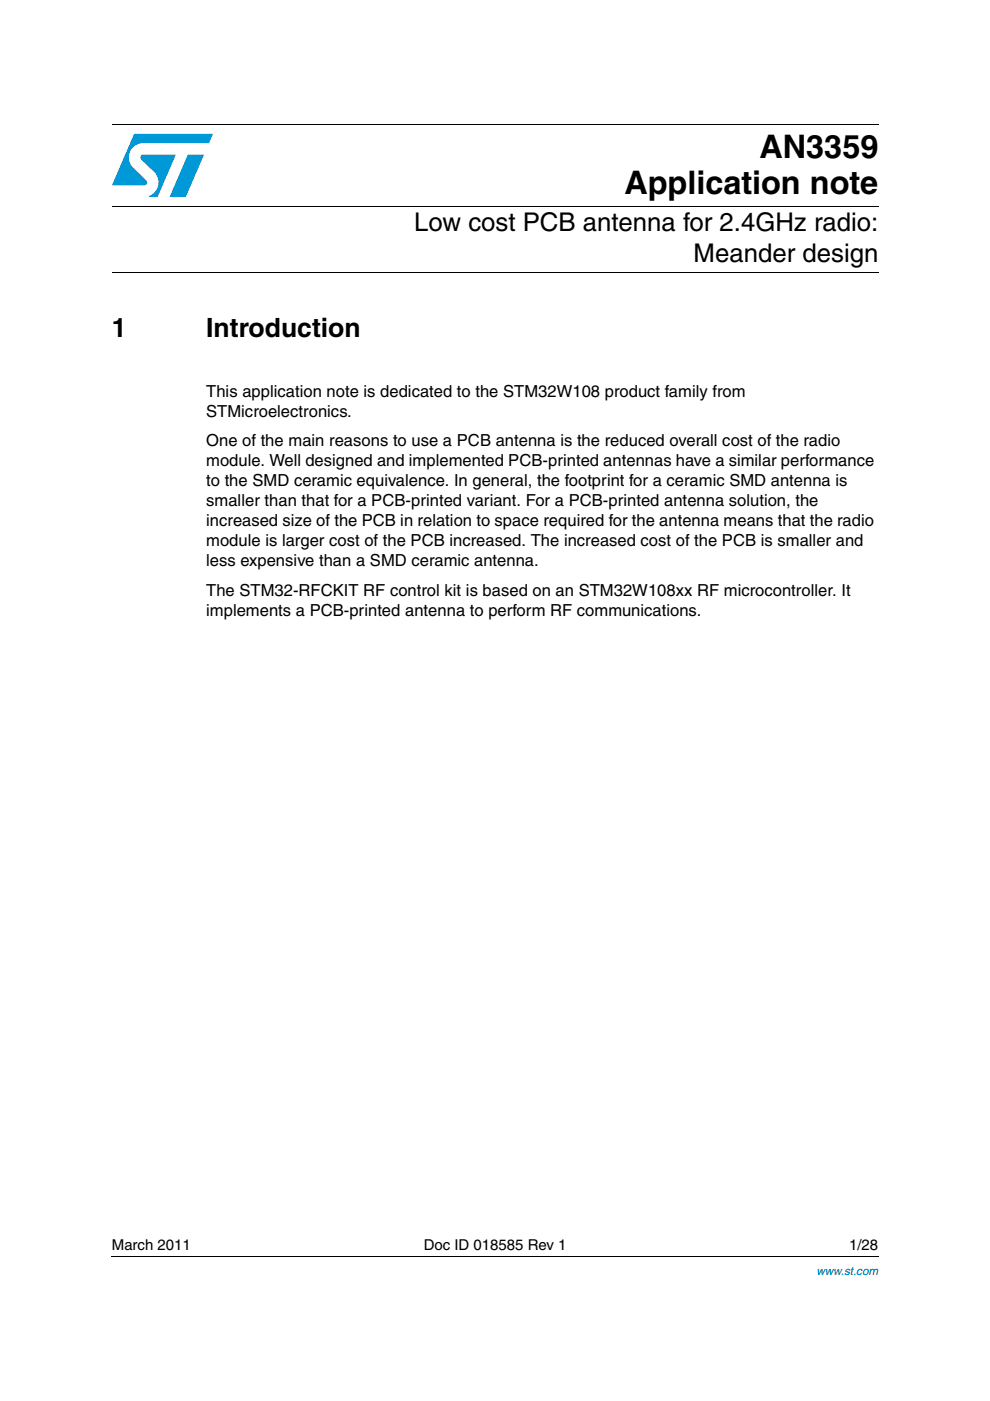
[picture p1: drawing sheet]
<svg xmlns="http://www.w3.org/2000/svg" width="210mm" height="297mm" viewBox="0 0 210 297" stroke-linecap="round" stroke-linejoin="round" font-family="sans-serif">
<defs><g id="words">
<g font-size="6.9">
<text x="161" y="33.6">AN3359</text>
<text x="132.4" y="41.1">Application note</text>
</g>
<g font-size="5.6">
<text x="23.7" y="71.4">1</text>
<text x="43.7" y="71.4">Introduction</text>
</g>
<g font-size="5.5">
<text x="87.8" y="49.1">Low cost PCB antenna for 2.4GHz radio:</text>
<text x="147.1" y="55.6">Meander design</text>
</g>
<g font-size="3.5">
<text x="43.7" y="84.1">This application note is dedicated to the STM32W108 product family from</text>
<text x="43.7" y="88.3">STMicroelectronics.</text>
<text x="43.7" y="94.7">One of the main reasons to use a PCB antenna is the reduced overall cost of the radio</text>
<text x="43.7" y="98.9">module. Well designed and implemented PCB-printed antennas have a similar performance</text>
<text x="43.7" y="103.1">to the SMD ceramic equivalence. In general, the footprint for a ceramic SMD antenna is</text>
<text x="43.7" y="107.4">smaller than that for a PCB-printed variant. For a PCB-printed antenna solution, the</text>
<text x="43.7" y="111.6">increased size of the PCB in relation to space required for the antenna means that the radio</text>
<text x="43.7" y="115.8">module is larger cost of the PCB increased. The increased cost of the PCB is smaller and</text>
<text x="43.7" y="120.1">less expensive than a SMD ceramic antenna.</text>
<text x="43.7" y="126.4">The STM32-RFCKIT RF control kit is based on an STM32W108xx RF microcontroller. It</text>
<text x="43.7" y="130.6">implements a PCB-printed antenna to perform RF communications.</text>
</g>
<g font-size="3.2">
<text x="23.7" y="265">March 2011</text>
<text x="89.9" y="265">Doc ID 018585 Rev 1</text>
<text x="180.1" y="265">1/28</text>
</g>
<text font-size="2.5" fill="#00f" x="173.1" y="270.4">www.st.com</text>
</g></defs>
<path d="M23.7 26.3h162.5M23.7 43.8h162.5M23.7 57.7h162.5M23.7 266.3h162.6" fill="none" stroke="#000" stroke-width=".21"/>
<path d="M23.6 266.3l.1 .1z" fill="#000"/>
<path d="M23.7 28.4h21.4v13.3h-21.4z" fill="#fff"/>
<g fill="#0099d8">
<path d="M39.8 32.8h3.5l-3.9 8.9h-3.4z"/>
<path d="M28.4 28.4h16.8l-.9 1.9h-13.9a3 3 0 0 0-2.9 2 3 3 0 0 0 .8 3.4l2.7 2.5a.62 .62 0 0 1 .2 .7 .62 .62 0 0 1-.6 .4h-6.9z"/>
<path d="M29.9 33l.5-.2h6.9l-3.9 8.9h-1.8a3.2 3.2 0 0 0 1.2-5.1l-2.9-2.8-.1-.4z"/>
</g>
<use href="#words"/>
</svg>
